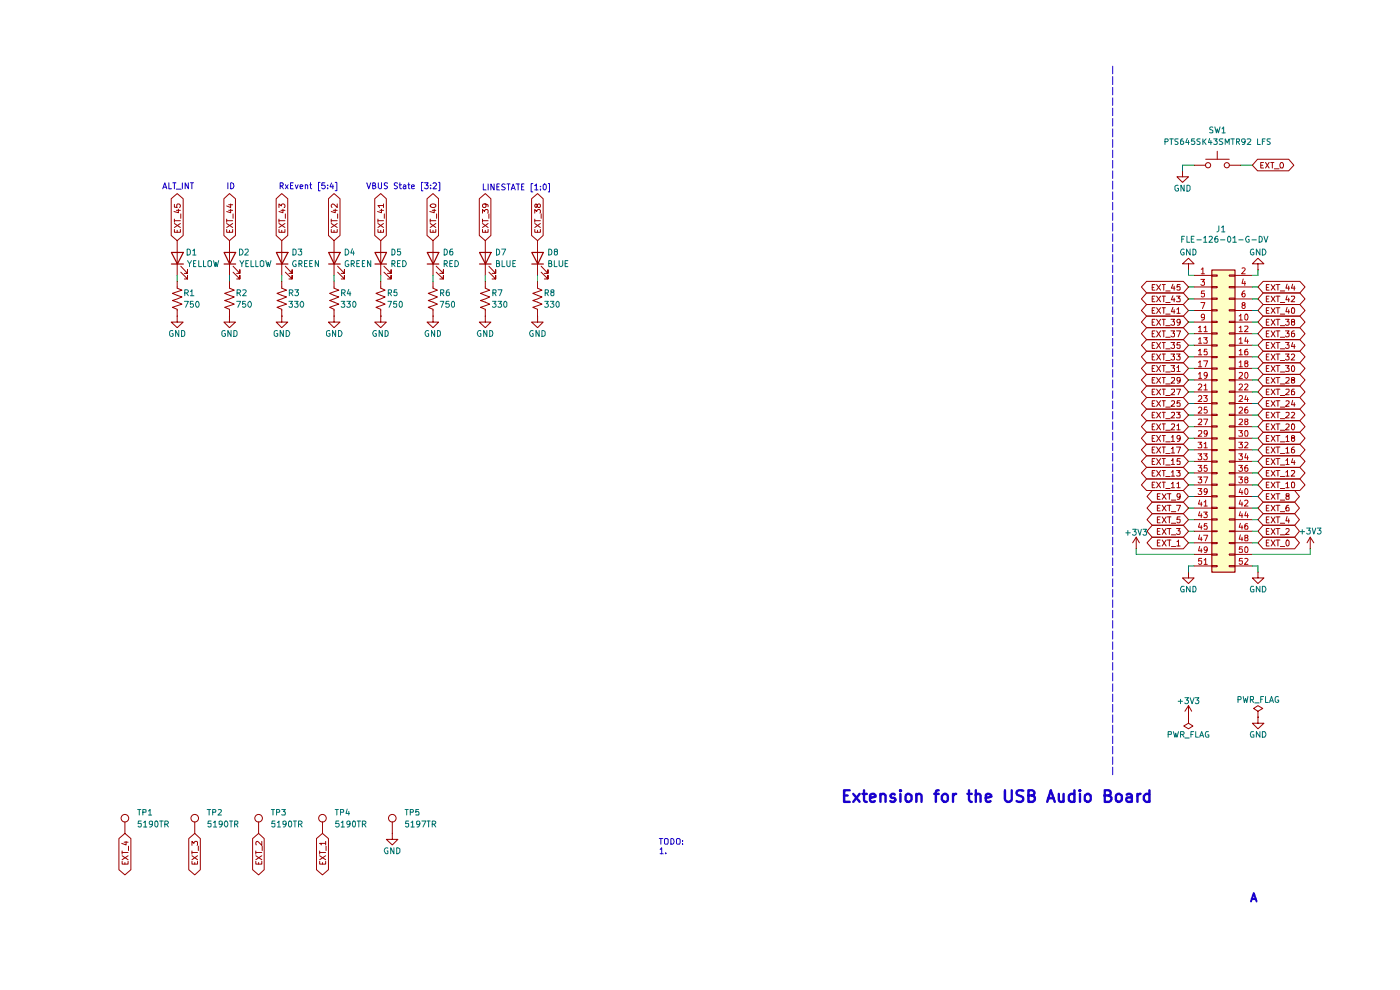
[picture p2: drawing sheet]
<svg xmlns="http://www.w3.org/2000/svg" width="297mm" height="210mm" viewBox="0 0 297 210" stroke-linecap="round" stroke-linejoin="round" font-family="sans-serif">
<path d="M257.1 57.3h4.9v64.1h-4.9z" fill="#feffc5"/>
<g fill="none" stroke="#9b0000" stroke-width=".21">
<path d="M250.9 36.2v1.3h1.2l-1.2 1.2-1.2-1.2h1.2M250.9 36.2h.1M253.3 35h2.5M255.8 33.8h5M258.2 32.1v1.7M260.8 35h2.4M266.8 33.8h6.6l1.1 1.2-1.1 1.2h-6.6l-1.1-1.2zM267.5 35h.4M268.1 34.5h-.6v1.1h.6M268.5 34.5l.7 1.1M269.2 34.5l-.7 1.1M269.6 34.5h.7"/>
<path d="M269.9 34.5v1.1M270.3 35.8h1.1M271.7 34.5h.2a.84 .84 0 0 1 .2 1.1h-.4a.78 .78 0 0 1 0-1.1zM36.3 42.2l1.3-1.1 1.3 1.1v7.8l-1.3 1.1-1.3-1.1zM37 48.7v.6h1.3v-.6M37 43.3v.6l.6 .1-.1-.6 .2-.1h.3l.3 .2-.2 .5M37 46.8h1.3M37 47.4l1.3 .9M37 46.5v.7M37.4 44.6h.9M37.6 59.7v1.4l1 .4-2 .7 2 .8-2 .8 2 .7-2 .7 1 .4v1.5M37.6 48.8v.5"/>
<path d="M37.6 51.1v7.3M37.8 44.4v.7l-.9-.2M38.3 47.4l-1.3 .9M38.4 57.7l1.4 1.5v-.8v.8h-.7M38.4 56.5l1.4 1.5v-.8v.8h-.7M38.4 45.4v.9M47.5 42.2l1.2-1.1 1.3 1.1v7.8l-1.3 1.1-1.2-1.1zM48.1 48.7v.6h1.3v-.6M48.1 46.8h1.3M48.1 47.4l1.3 .9M48.1 46.5v.7M48.5 44.6h.9"/>
<path d="M48.5 43.4h.9M48.7 59.7v1.4l1 .4-2 .7 2 .8-2 .8 2 .7-2 .7 1 .4v1.5M48.7 48.8v.5M48.7 51.1v7.3M48.9 44.4v.7l-.8-.2M48.9 43.3v.7l-.8-.3M49.4 47.4l-1.3 .9M49.4 57.7l1.5 1.5v-.8v.8h-.7M49.4 56.5l1.5 1.5v-.8v.8h-.7M49.4 45.4v.9M58.6 42.2l1.2-1.1 1.2 1.1v7.8l-1.2 1.1-1.2-1.1zM59.2 48.7v.6h1.2v-.6"/>
<path d="M59.2 44v-.7l.5 .4 .1-.4h.4l.2 .2v.4l-.1 .1M59.2 46.8h1.2M59.2 47.4l1.2 .9M59.2 46.5v.7M59.6 44.6h.8M59.8 59.7v1.4l1 .4-2 .7 2 .8-2 .8 2 .7-2 .7 1 .4v1.5M59.8 48.8v.5M59.8 51.1v7.3M60 44.4v.7l-.8-.2M60.4 47.4l-1.2 .9M60.5 57.7l1.5 1.5v-.8v.8h-.7M60.5 56.5l1.5 1.5v-.8v.8h-.7"/>
<path d="M60.5 45.4v.9M69.7 42.2l1.2-1.1 1.2 1.1v7.8l-1.2 1.1-1.2-1.1zM70.3 48.7v.6h1.2v-.6M70.3 46.8h1.2M70.3 47.4l1.2 .9M70.3 46.5v.7M70.7 44.6h.8M70.9 59.7v1.4l1 .4-2 .7 2 .8-2 .8 2 .7-2 .7 1 .4v1.5M70.9 48.8v.5M70.9 51.1v7.3M71.1 44.4v.7l-.8-.2M71.5 43.3v.7l-.9-.7-.3 .2 .1 .5"/>
<path d="M71.5 47.4l-1.2 .9M71.6 57.7l1.5 1.5v-.8v.8h-.7M71.6 56.5l1.5 1.5v-.8v.8h-.7M71.6 45.4v.9M79.5 42.2l1.3-1.1 1.2 1.1v7.8l-1.2 1.1-1.3-1.1zM80.2 48.7v.6h1.2v-.6M80.2 46.8h1.2M80.2 47.4l1.2 .9M80.2 46.5v.7M80.6 44.6h.8M80.8 59.7v1.4l.9 .4-1.9 .7 1.9 .8-1.9 .8 1.9 .7-1.9 .7 1 .4v1.5M80.8 48.8v.5"/>
<path d="M80.8 51.1v7.3M80.9 44.4v.7l-.8-.2M81.4 43.6h-1.2l.3 .4M81.4 47.4l-1.2 .9M81.4 43.3v.7M81.4 57.7l1.6 1.5v-.8v.8h-.8M81.4 56.5l1.6 1.5v-.8v.8h-.8M81.5 45.4v.9M90.6 42.2l1.3-1.1 1.1 1.1v7.8l-1.1 1.1-1.3-1.1zM91.3 48.7v.6h1.2v-.6M91.3 46.8h1.2M91.3 47.4l1.2 .9"/>
<path d="M91.3 46.5v.7M91.4 43.4a.94 .94 0 0 1 1.1 0v.4a.67 .67 0 0 1-.7 .3 .67 .67 0 0 1-.5-.5zM91.7 44.6h.8M91.9 59.7v1.4l.9 .4-2 .7 2 .8-2 .8 2 .7-2 .7 1.1 .4v1.5M91.9 48.8v.5M91.9 51.1v7.3M92.1 44.4v.7l-.9-.2M92.5 47.4l-1.2 .9M92.5 57.7l1.6 1.5v-.8v.8h-.8M92.5 56.5l1.6 1.5v-.8v.8h-.8M92.6 45.4v.9M101.7 42.2l1.3-1.1 1.1 1.1v7.8l-1.1 1.1-1.3-1.1z"/>
<path d="M102.4 48.7v.6h1.1v-.6M102.4 45.2v-.8l.4 .5 .2-.5h.4l.1 .2v.6M102.4 47.4l1.1 .9M102.4 46.5v.7M102.4 46.8h1.1M102.9 43.3h.1a.42 .42 0 0 1 0 .6 .42 .42 0 0 1-.6 0v-.4l.2-.2 .9 .1v.5M103 59.7v1.4l.9 .4-2 .7 2 .8-2 .8 2 .7-2 .7 1.1 .4v1.5M103 48.8v.5M103 51.1v7.3M103.5 47.4l-1.1 .9M103.7 57.7l1.5 1.5v-.8v.8h-.8M103.7 56.5l1.5 1.5v-.8v.8h-.8"/>
<path d="M103.7 45.4v.9M112.8 42.2l1.2-1.1 1.2 1.1v7.8l-1.2 1.1-1.2-1.1zM113.5 48.7v.6h1.1v-.6M113.5 45.2v-.8l.4 .5 .2-.5h.4l.1 .2v.6M113.5 46.8h1.1M113.5 47.4l1.1 .9M113.5 46.5v.7M114 43.5l.2-.2 .4 .1v.5l-.4 .1-.2-.2-.1-.5h-.4v.6l.2 .1 .3-.2M114 59.7v1.4l1 .4-2 .7 2 .8-2 .8 2 .7-2 .7 1 .4v1.5M114 48.8v.5M114 51.1v7.3M114.6 47.4l-1.1 .9"/>
<path d="M114.8 57.7l1.4 1.5v-.8v.8h-.7M114.8 56.5l1.4 1.5v-.8v.8h-.7M114.8 45.4v.9M243.2 59.7h7.8l1.1 1.2-1.1 1.2h-7.8l-1.1-1.2zM252.1 56h1.2l-1.2-1.2-1.2 1.2h1.2v1.2M252.1 57.2h.1M253.3 58.4h3.7M257 58.3h1.2v.3h-1.2zM260.8 58.3h1.2v.3h-1.2zM262 58.4h3.7M266.9 56h1.2l-1.2-1.2-1.2 1.2h1.2v1.2M266.9 57.2h.1"/>
<path d="M268 59.7h7.8l1.1 1.2-1.1 1.2h-7.8l-1.1-1.2zM37.6 67.1v1.2h1.3l-1.3 1.2-1.3-1.2h1.3M37.6 67.1h.1M48.7 67.1v1.2h1.3l-1.3 1.2-1.2-1.2h1.2M48.7 67.1h.1M59.8 67.1v1.2h1.2l-1.2 1.2-1.2-1.2h1.2M59.8 67.1h.1M70.9 67.1v1.2h1.2l-1.2 1.2-1.2-1.2h1.2M70.9 67.1h.1M80.8 67.1v1.2h1.2l-1.2 1.2-1.3-1.2h1.3M80.8 67.1h.1M91.9 67.1v1.2h1.1l-1.1 1.2-1.3-1.2h1.3"/>
<path d="M91.9 67.1h.1M103 67.1v1.2h1.1l-1.1 1.2-1.3-1.2h1.3M103 67.1h.1M114 67.1v1.2h1.2l-1.2 1.2-1.2-1.2h1.2M114 67.1h.1M243.2 74.5h7.8l1.1 1.2-1.1 1.3h-7.8l-1.1-1.3zM243.2 72h7.8l1.1 1.2-1.1 1.3h-7.8l-1.1-1.3zM243.2 67.1h7.8l1.1 1.2-1.1 1.2h-7.8l-1.1-1.2zM243.2 64.6h7.8l1.1 1.3-1.1 1.2h-7.8l-1.1-1.2zM243.2 69.5h7.8l1.1 1.3-1.1 1.2h-7.8l-1.1-1.2zM243.2 62.1h7.8l1.1 1.3-1.1 1.2h-7.8l-1.1-1.2zM243.2 77h7.8l1.1 1.1-1.1 1.3h-7.8l-1.1-1.3z"/>
<path d="M243.2 79.4h7.8l1.1 1.2-1.1 1.3h-7.8l-1.1-1.3zM244.4 70.8h.4M244.4 68.3h.4M244.4 75.7h.4M244.4 73.2h.4M244.4 65.9h.4M244.4 63.4h.4M244.4 61h.4M244.4 78.1h.4M245 75.1h-.6v1.3h.6M245 72.6h-.6v1.3h.6M245 67.7h-.6v1.3h.6"/>
<path d="M245 65.3h-.6v1.2h.6M245 70.2h-.6v1.3h.6M245 62.8h-.6v1.2h.6M245 60.4h-.6v1.1h.6M245 77.6h-.6v1.2h.6M245.4 75.1l.8 1.3M245.4 72.6l.8 1.3M245.4 67.7l.8 1.3M245.4 65.3l.8 1.2M245.4 70.2l.8 1.3M245.4 62.8l.8 1.2M245.4 60.4l.8 1.1"/>
<path d="M245.4 77.6l.8 1.2M246.2 75.1l-.8 1.3M246.2 72.6l-.8 1.3M246.2 67.7l-.8 1.3M246.2 65.3l-.8 1.2M246.2 70.2l-.8 1.3M246.2 62.8l-.8 1.2M246.2 60.4l-.8 1.1M246.2 77.6l-.8 1.2M246.5 70.2h.7M246.5 67.7h.7M246.5 75.1h.7"/>
<path d="M246.5 72.6h.7M246.5 65.3h.7M246.5 62.8h.7M246.5 60.4h.7M246.5 77.6h.7M246.9 60.4v1.1M246.9 62.8v1.2M246.9 65.3v1.2M246.9 67.7v1.3M246.9 70.2v1.3M246.9 72.6v1.3M246.9 75.1v1.3"/>
<path d="M246.9 77.6v1.2M247.3 71.5h.9M247.3 69.1h.9M247.3 76.5h.9M247.3 74h.9M247.3 66.6h.9M247.3 64.2h.9M247.3 61.7h.9M247.3 78.9h.9M248.4 75.1h.8l-.4 .5 .4 .1v.5l-.2 .2-.6-.2M248.4 72.6h.8l-.4 .5 .4 .1v.5l-.2 .2-.6-.2M248.4 67.7h.8l-.4 .5 .4 .1v.5l-.2 .2-.6-.2"/>
<path d="M248.4 70.2h.8l-.4 .5 .4 .1v.5l-.2 .2-.6-.2M248.4 77.6h.8l-.4 .5h.4v.6h-.8M248.8 65.2l-.3 .9h.8M248.8 62.7l-.3 .9h.8M248.8 60.3l-.3 .8h.8M249.1 60.7v.8M249.1 63.2v.8M249.1 65.7v.8M249.6 75.1h.8l-.5 .5 .5 .1v.5l-.2 .2h-.4l-.2-.2M249.6 70.2h.8l-.5 1.3M249.6 62.8h.8l-.5 .4 .5 .2v.5h-.8M249.7 65.6l.3-.3v1.2"/>
<path d="M249.7 78l.3-.4v1.2M249.7 66.5h.7M249.7 78.8h.7M250.4 72.6h-.6l-.1 .6 .6-.1 .1 .6-.2 .2h-.4l-.1-.2M250.4 68.2l-.2 .3-.4-.1v-.6h.6v.9l-.2 .2-.4 .1M250.4 60.4h-.6l-.1 .6 .1-.2h.4l.2 .2v.5h-.7M253.3 70.8h3.7M253.3 68.3h3.7M253.3 75.7h3.7M253.3 73.2h3.7M253.3 65.9h3.7M253.3 63.4h3.7"/>
<path d="M253.3 78.1h3.7M253.3 60.9h3.7M257 78.1h1.2v.2h-1.2zM257 75.6h1.2v.3h-1.2zM257 73.1h1.2v.3h-1.2zM257 70.6h1.2v.3h-1.2zM257 68.2h1.2v.2h-1.2zM257 65.7h1.2v.3h-1.2zM257 63.2h1.2v.3h-1.2zM257 60.8h1.2v.2h-1.2zM260.8 78.1h1.2v.2h-1.2zM260.8 75.6h1.2v.3h-1.2z"/>
<path d="M260.8 73.1h1.2v.3h-1.2zM260.8 70.6h1.2v.3h-1.2zM260.8 68.2h1.2v.2h-1.2zM260.8 65.7h1.2v.3h-1.2zM260.8 63.2h1.2v.3h-1.2zM260.8 60.8h1.2v.2h-1.2zM262 70.8h3.7M262 68.3h3.7M262 75.7h3.7M262 73.2h3.7M262 65.9h3.7M262 63.4h3.7"/>
<path d="M262 78.1h3.7M262 60.9h3.7M268 69.5h7.8l1.1 1.3-1.1 1.2h-7.8l-1.1-1.2zM268 67.1h7.8l1.1 1.2-1.1 1.2h-7.8l-1.1-1.2zM268 74.5h7.8l1.1 1.2-1.1 1.3h-7.8l-1.1-1.3zM268 72h7.8l1.1 1.2-1.1 1.3h-7.8l-1.1-1.3zM268 62.1h7.8l1.1 1.3-1.1 1.2h-7.8l-1.1-1.2zM268 64.6h7.8l1.1 1.3-1.1 1.2h-7.8l-1.1-1.2zM268 77h7.8l1.1 1.1-1.1 1.3h-7.8l-1.1-1.3zM268 79.4h7.8l1.1 1.2-1.1 1.3h-7.8l-1.1-1.3zM268.6 70.8h.5M268.6 68.3h.5"/>
<path d="M268.6 75.7h.5M268.6 73.2h.5M268.6 65.9h.5M268.6 63.4h.5M268.6 61h.5M268.6 78.1h.5M269.2 70.2h-.6v1.3h.6M269.2 67.7h-.6v1.3h.6M269.2 75.1h-.6v1.3h.6M269.2 72.6h-.6v1.3h.6M269.2 60.4h-.6v1.1h.6M269.2 62.8h-.6v1.2h.6"/>
<path d="M269.2 65.3h-.6v1.2h.6M269.2 77.6h-.6v1.2h.6M269.7 70.2l.8 1.3M269.7 67.7l.8 1.3M269.7 75.1l.8 1.3M269.7 72.6l.8 1.3M269.7 60.4l.8 1.1M269.7 62.8l.8 1.2M269.7 65.3l.8 1.2M269.7 77.6l.8 1.2M270.5 70.2l-.8 1.3M270.5 67.7l-.8 1.3"/>
<path d="M270.5 75.1l-.8 1.3M270.5 72.6l-.8 1.3M270.5 60.4l-.8 1.1M270.5 62.8l-.8 1.2M270.5 65.3l-.8 1.2M270.5 77.6l-.8 1.2M270.8 70.2h.7M270.8 67.7h.7M270.8 75.1h.7M270.8 72.6h.7M270.8 65.3h.7M270.8 62.8h.7"/>
<path d="M270.8 60.4h.7M270.8 77.6h.7M271.1 60.4v1.1M271.1 62.8v1.2M271.1 65.3v1.2M271.1 67.7v1.3M271.1 70.2v1.3M271.1 72.6v1.3M271.1 75.1v1.3M271.1 77.6v1.2M271.6 71.5h.9M271.6 69.1h.9"/>
<path d="M271.6 76.5h.9M271.6 74h.9M271.6 66.6h.9M271.6 64.2h.9M271.6 61.7h.9M271.6 78.9h.9M272.7 70.2h.8l-.5 .5 .5 .1v.5l-.3 .2h-.3l-.2-.2M272.7 67.7h.8l-.5 .5 .5 .1v.5l-.3 .2h-.3l-.2-.2M272.7 75.1h.8l-.5 .5 .5 .1v.5l-.3 .2h-.3l-.2-.2M272.7 72.6h.8l-.5 .5 .5 .1v.5l-.3 .2h-.3l-.2-.2M272.7 77.6h.8l-.5 .5h.5v.6h-.8M273 60.3l-.2 .8h.8"/>
<path d="M273 62.7l-.2 .9h.8M273 65.2l-.2 .9h.8M273.4 60.7v.8M273.4 63.2v.8M273.4 65.7v.8M274 75.3l.4-.2 .3 .3-.8 1h.8M274 62.9l.6-.1 .1 .4-.8 .8h.8M274.1 65.4l.3-.1a.86 .86 0 0 1 .1 1.2h-.4l-.1-.2zM274.2 68.2h-.2l.1-.4a.33 .33 0 0 1 .4 0 .33 .33 0 0 1 .1 .4l-.6 .2v.4l.2 .2 .5-.3v-.2l-.3-.3M274.2 72.6l-.2 .9h.7M274.2 60.3l-.2 .8h.7M274.2 77.6a.75 .75 0 0 1 .2 1.2l-.4-.2v-.8z"/>
<path d="M274.6 70.2l-.5 .1-.1 .2v.8l.2 .2 .4-.1v-.7h-.5l-.1 .2M274.6 60.7v.8M274.6 73.1v.8M243.2 86.8h7.8l1.1 1.3-1.1 1.1h-7.8l-1.1-1.1zM243.2 81.9h7.8l1.1 1.2-1.1 1.2h-7.8l-1.1-1.2zM243.2 89.2h7.8l1.1 1.3-1.1 1.2h-7.8l-1.1-1.2zM243.2 84.3h7.8l1.1 1.3-1.1 1.2h-7.8l-1.1-1.2zM243.2 99.1h7.8l1.1 1.2-1.1 1.3h-7.8l-1.1-1.3zM243.2 91.7h7.8l1.1 1.3-1.1 1.2h-7.8l-1.1-1.2zM243.2 94.2h7.8l1.1 1.2-1.1 1.3h-7.8l-1.1-1.3zM243.2 96.7h7.8l1.1 1.2-1.1 1.2h-7.8l-1.1-1.2zM244.4 80.6h.4"/>
<path d="M244.4 88.1h.4M244.4 85.6h.4M244.4 90.5h.4M244.4 83.1h.4M244.4 93h.4M244.4 95.4h.4M244.4 97.9h.4M245 87.5h-.6v1.1h.6M245 82.5h-.6v1.2h.6M245 89.9h-.6v1.3h.6M245 85h-.6v1.2h.6M245 80.1h-.6v1.2h.6"/>
<path d="M245 99.8h-.6v1.2h.6M245 92.4h-.6v1.2h.6M245 94.8h-.6v1.3h.6M245 97.3h-.6v1.2h.6M245.4 87.5l.8 1.1M245.4 82.5l.8 1.2M245.4 89.9l.8 1.3M245.4 85l.8 1.2M245.4 80.1l.8 1.2M245.4 99.8l.8 1.2M245.4 92.4l.8 1.2M245.4 94.8l.8 1.3"/>
<path d="M245.4 97.3l.8 1.2M246.2 87.5l-.8 1.1M246.2 82.5l-.8 1.2M246.2 89.9l-.8 1.3M246.2 85l-.8 1.2M246.2 80.1l-.8 1.2M246.2 99.8l-.8 1.2M246.2 92.4l-.8 1.2M246.2 94.8l-.8 1.3M246.2 97.3l-.8 1.2M246.5 80.1h.7M246.5 87.5h.7"/>
<path d="M246.5 85h.7M246.5 89.9h.7M246.5 82.5h.7M246.5 99.8h.7M246.5 92.4h.7M246.5 94.8h.7M246.5 97.3h.7M246.9 80.1v1.2M246.9 82.5v1.2M246.9 85v1.2M246.9 87.5v1.1M246.9 89.9v1.3"/>
<path d="M246.9 92.4v1.2M246.9 94.8v1.3M246.9 97.3v1.2M246.9 99.8v1.2M247.3 81.4h.9M247.3 88.8h.9M247.3 86.4h.9M247.3 91.3h.9M247.3 83.9h.9M247.3 93.7h.9M247.3 96.2h.9M247.3 98.6h.9"/>
<path d="M248.5 87.5h.7v.5l-.8 .6h.8M248.5 82.6l.6-.1 .1 .6-.8 .6h.8M248.5 90h.7v.4l-.8 .8h.8M248.5 85.1h.7v.4l-.8 .7h.8M248.5 80.2l.6-.1 .1 .5-.8 .7h.8M248.5 92.7h.2l.1-.3v1.2M248.5 95.2h.2l.1-.4v1.3M248.5 97.7l.3-.4v1.2M248.5 93.6h.7M248.5 96.1h.7M248.5 98.5h.7M249.6 87.5h.8l-.5 .4 .5 .2v.5h-.8"/>
<path d="M249.6 82.5h.8l-.5 1.2M249.6 99.8h.8l-.5 .4 .5 .1v.6h-.8M249.6 94.8h.8l-.5 1.3M249.7 90.3l.3-.4v1.3M249.7 91.2h.7M250.4 85h-.6l-.1 .6 .1-.2h.4l.2 .2v.5h-.7M250.4 80.6l-.2 .3-.4-.1v-.7l.6 .1v.8l-.6 .3M250.4 92.9l-.2 .2-.4-.1v-.5l.4-.1 .2 .1v.8l-.2 .3h-.4M250.4 97.3h-.6l-.1 .6h.7v.6h-.7M253.3 80.6h3.7M253.3 88.1h3.7M253.3 85.6h3.7"/>
<path d="M253.3 90.5h3.7M253.3 83.1h3.7M253.3 93h3.7M253.3 95.4h3.7M253.3 97.9h3.7M257 97.8h1.2v.2h-1.2zM257 95.3h1.2v.3h-1.2zM257 92.9h1.2v.2h-1.2zM257 90.3h1.2v.3h-1.2zM257 87.9h1.2v.2h-1.2zM257 85.4h1.2v.3h-1.2zM257 83h1.2v.2h-1.2z"/>
<path d="M257 80.5h1.2v.3h-1.2zM260.8 97.8h1.2v.2h-1.2zM260.8 95.3h1.2v.3h-1.2zM260.8 92.9h1.2v.2h-1.2zM260.8 90.3h1.2v.3h-1.2zM260.8 87.9h1.2v.2h-1.2zM260.8 85.4h1.2v.3h-1.2zM260.8 83h1.2v.2h-1.2zM260.8 80.5h1.2v.3h-1.2zM262 80.6h3.7M262 88.1h3.7M262 85.6h3.7"/>
<path d="M262 90.5h3.7M262 83.1h3.7M262 93h3.7M262 95.4h3.7M262 97.9h3.7M268 86.8h7.8l1.1 1.3-1.1 1.1h-7.8l-1.1-1.1zM268 84.3h7.8l1.1 1.3-1.1 1.2h-7.8l-1.1-1.2zM268 89.2h7.8l1.1 1.3-1.1 1.2h-7.8l-1.1-1.2zM268 81.9h7.8l1.1 1.2-1.1 1.2h-7.8l-1.1-1.2zM268 94.2h7.8l1.1 1.2-1.1 1.3h-7.8l-1.1-1.3zM268 96.7h7.8l1.1 1.2-1.1 1.2h-7.8l-1.1-1.2zM268 99.1h7.8l1.1 1.2-1.1 1.3h-7.8l-1.1-1.3z"/>
<path d="M268 91.7h7.8l1.1 1.3-1.1 1.2h-7.8l-1.1-1.2zM268.6 80.6h.5M268.6 88.1h.5M268.6 85.6h.5M268.6 90.5h.5M268.6 83.1h.5M268.6 93h.5M268.6 95.4h.5M268.6 97.9h.5M269.2 80.1h-.6v1.2h.6M269.2 87.5h-.6v1.1h.6M269.2 85h-.6v1.2h.6"/>
<path d="M269.2 89.9h-.6v1.3h.6M269.2 82.5h-.6v1.2h.6M269.2 94.8h-.6v1.3h.6M269.2 97.3h-.6v1.2h.6M269.2 99.8h-.6v1.2h.6M269.2 92.4h-.6v1.2h.6M269.7 80.1l.8 1.2M269.7 87.5l.8 1.1M269.7 85l.8 1.2M269.7 89.9l.8 1.3M269.7 82.5l.8 1.2M269.7 94.8l.8 1.3"/>
<path d="M269.7 97.3l.8 1.2M269.7 99.8l.8 1.2M269.7 92.4l.8 1.2M270.5 80.1l-.8 1.2M270.5 87.5l-.8 1.1M270.5 85l-.8 1.2M270.5 89.9l-.8 1.3M270.5 82.5l-.8 1.2M270.5 94.8l-.8 1.3M270.5 97.3l-.8 1.2M270.5 99.8l-.8 1.2M270.5 92.4l-.8 1.2"/>
<path d="M270.8 80.1h.7M270.8 87.5h.7M270.8 85h.7M270.8 89.9h.7M270.8 82.5h.7M270.8 99.8h.7M270.8 92.4h.7M270.8 94.8h.7M270.8 97.3h.7M271.1 80.1v1.2M271.1 82.5v1.2M271.1 85v1.2"/>
<path d="M271.1 87.5v1.1M271.1 89.9v1.3M271.1 92.4v1.2M271.1 94.8v1.3M271.1 97.3v1.2M271.1 99.8v1.2M271.6 81.4h.9M271.6 88.8h.9M271.6 86.4h.9M271.6 91.3h.9M271.6 83.9h.9M271.6 93.7h.9"/>
<path d="M271.6 96.2h.9M271.6 98.6h.9M272.8 80.2l.6-.1 .1 .5-.8 .7h.8M272.8 87.5h.7v.5l-.8 .6h.8M272.8 85.1h.7v.4l-.8 .7h.8M272.8 90h.7v.4l-.8 .8h.8M272.8 82.6l.6-.1 .1 .6-.8 .6h.8M272.8 95.2l.3-.4v1.3M272.8 97.7l.3-.4v1.2M272.8 92.7l.3-.3v1.2M272.8 93.6h.7M272.8 96.1h.7"/>
<path d="M272.8 98.5h.7M274 87.5h.4l.3 .3-.8 .8h.8M274 99.9l.6-.1 .1 .4-.8 .8h.8M274.1 90l.3-.1a.78 .78 0 0 1-.2 1.3l-.2-.3zM274.2 80.6l-.2-.2v-.2l.6-.1v.4l-.6 .2v.5a.42 .42 0 0 0 .6 0 .42 .42 0 0 0 0-.6h-.2M274.2 84.9l-.2 .9h.7M274.2 97.3l-.2 .8h.7M274.2 92.9l-.2-.1 .1-.3a.34 .34 0 0 1 .4-.1 .34 .34 0 0 1 .1 .5l-.6 .1v.5l.2 .1 .5-.2v-.3l-.3-.2M274.6 82.5h-.4l-.2 .3v.8l.6 .1a.43 .43 0 0 0 0-.5 .43 .43 0 0 0-.5-.1l-.1 .1M274.6 94.8h-.3l-.3 .4v.7l.4 .2 .3-.3v-.2a.35 .35 0 0 0-.4-.3 .35 .35 0 0 0-.3 .3M274.6 85.4v.8M274.6 97.7v.8"/>
<path d="M241 116.4h.1M241 114l-.7 1.1M241 114v2.4M241 114l.7 1.1M243.2 101.6h7.8l1.1 1.3-1.1 1.2h-7.8l-1.1-1.2zM244.4 114h6.6l1.1 1.1-1.1 1.3h-6.6l-1.1-1.3zM244.4 106.5h6.6l1.1 1.3-1.1 1.2h-6.6l-1.1-1.2zM244.4 104.1h6.6l1.1 1.2-1.1 1.2h-6.6l-1.1-1.2zM244.4 111.4h6.6l1.1 1.3-1.1 1.3h-6.6l-1.1-1.3zM244.4 109h6.6l1.1 1.2-1.1 1.2h-6.6l-1.1-1.2zM244.4 100.3h.4M244.4 102.9h.4"/>
<path d="M245 102.3h-.6v1.2h.6M245.4 102.3l.8 1.2M245.5 105.3h.5M245.5 107.8h.5M245.5 110.2h.5M245.5 112.7h.5M245.5 115.1h.5M246.1 114.6h-.6v1.2h.6M246.1 107.2h-.6v1.2h.6M246.1 104.7h-.6v1.2h.6M246.1 112.1h-.6v1.3h.6M246.1 109.6h-.6v1.3h.6"/>
<path d="M246.2 102.3l-.8 1.2M246.5 114.6l.9 1.2M246.5 107.2l.9 1.2M246.5 104.7l.9 1.2M246.5 112.1l.9 1.3M246.5 109.6l.9 1.3M246.5 102.3h.7M246.9 102.3v1.2M247.3 101.1h.9M247.3 103.6h.9M247.4 109.6l-.9 1.3M247.4 112.1l-.9 1.3"/>
<path d="M247.4 114.6l-.9 1.2M247.4 107.2l-.9 1.2M247.4 104.7l-.9 1.2M247.6 114.6h.8M247.6 107.2h.8M247.6 104.7h.8M247.6 112.1h.8M247.6 109.6h.8M248.1 104.7v1.2M248.1 107.2v1.2M248.1 109.6v1.3M248.1 112.1v1.3"/>
<path d="M248.1 114.6v1.2M248.5 100.2l.3-.4v1.2M248.5 102.6l.3-.3v1.2M248.5 115.9h.9M248.5 108.5h.9M248.5 106.1h.9M248.5 113.5h.9M248.5 111h.9M248.5 101h.7M248.5 103.5h.7M249.6 107.2h.8l-.5 1.2M249.6 112.1h.8l-.5 .5 .5 .1v.5l-.2 .2h-.4l-.2-.2"/>
<path d="M249.7 114.9l.3-.3v1.2M249.7 102.6l.3-.3v1.2M249.7 115.8h.7M249.7 103.5h.7M250.4 105.2l-.2 .3-.4-.1v-.7l.6 .1v.9l-.2 .2h-.4M250.4 109.6h-.6l-.1 .6 .6-.1 .1 .6-.2 .2h-.4l-.1-.2M253.3 100.3h3.7M253.3 102.9h3.7M253.3 105.3h3.7M253.3 107.8h3.7M253.3 110.2h3.7M253.3 112.7h3.7"/>
<path d="M253.3 115.1h3.7M253.3 117.6h3.7M257 120h1.2v.2h-1.2zM257 117.5h1.2v.3h-1.2zM257 115.1h1.2v.2h-1.2zM257 112.6h1.2v.2h-1.2zM257 110.1h1.2v.2h-1.2zM257 107.6h1.2v.3h-1.2zM257 105.2h1.2v.2h-1.2zM257 102.7h1.2v.3h-1.2zM257 100.2h1.2v.3h-1.2zM260.8 120h1.2v.2h-1.2z"/>
<path d="M260.8 117.5h1.2v.3h-1.2zM260.8 115.1h1.2v.2h-1.2zM260.8 112.6h1.2v.2h-1.2zM260.8 110.1h1.2v.2h-1.2zM260.8 107.6h1.2v.3h-1.2zM260.8 105.2h1.2v.2h-1.2zM260.8 102.7h1.2v.3h-1.2zM260.8 100.2h1.2v.3h-1.2zM262 100.3h3.7M262 102.9h3.7M262 105.3h3.7M262 107.8h3.7"/>
<path d="M262 110.2h3.7M262 112.7h3.7M262 115.1h3.7M262 117.6h3.7M268 106.5h6.7l1 1.3-1 1.2h-6.7l-1.1-1.2zM268 104.1h6.7l1 1.2-1 1.2h-6.7l-1.1-1.2zM268 109h6.7l1 1.2-1 1.2h-6.7l-1.1-1.2zM268 114h6.7l1 1.1-1 1.3h-6.7l-1.1-1.3zM268 111.4h6.7l1 1.3-1 1.3h-6.7l-1.1-1.3zM268 101.6h7.8l1.1 1.3-1.1 1.2h-7.8l-1.1-1.2zM268.6 100.3h.5M268.6 102.9h.5"/>
<path d="M268.6 105.3h.5M268.6 107.8h.5M268.6 110.2h.5M268.6 112.7h.5M268.6 115.1h.5M269.2 107.2h-.6v1.2h.6M269.2 104.7h-.6v1.2h.6M269.2 109.6h-.6v1.3h.6M269.2 114.6h-.6v1.2h.6M269.2 112.1h-.6v1.3h.6M269.2 102.3h-.6v1.2h.6M269.7 107.2l.8 1.2"/>
<path d="M269.7 104.7l.8 1.2M269.7 109.6l.8 1.3M269.7 114.6l.8 1.2M269.7 112.1l.8 1.3M269.7 102.3l.8 1.2M270.5 107.2l-.8 1.2M270.5 104.7l-.8 1.2M270.5 109.6l-.8 1.3M270.5 114.6l-.8 1.2M270.5 112.1l-.8 1.3M270.5 102.3l-.8 1.2M270.8 114.6h.7"/>
<path d="M270.8 107.2h.7M270.8 104.7h.7M270.8 112.1h.7M270.8 109.6h.7M270.8 102.3h.7M271.1 102.3v1.2M271.1 104.7v1.2M271.1 107.2v1.2M271.1 109.6v1.3M271.1 112.1v1.3M271.1 114.6v1.2M271.6 115.9h.9"/>
<path d="M271.6 108.5h.9M271.6 106.1h.9M271.6 113.5h.9M271.6 111h.9M271.6 101.1h.9M271.6 103.6h.9M272.8 112.3l.2-.2 .4 .1 .1 .4-.8 .8h.8M272.8 100.2l.3-.4v1.2M272.8 102.6l.3-.3v1.2M272.8 101h.7M272.8 103.5h.7M273 105.2l-.2-.2 .1-.3h.5l.1 .5h-.5l-.2 .3 .1 .4h.5l.1-.6-.3-.1"/>
<path d="M273 109.6l-.2 .9h.8M273 114.6l.5 .2v.8l-.3 .2a.75 .75 0 0 1-.2-1.2zM273.4 107.2l-.4 .1-.2 .9 .1 .2 .6-.1-.1-.6-.4-.1-.2 .3M273.4 110.1v.8M274 102.4l.1-.1 .5 .1 .1 .6-.2 .5h-.4l-.1-.3zM278 116.4h.1M278 114l-.7 1.1M278 114v2.4M278 114l.7 1.1M252.1 121.3v1.3h1.2l-1.2 1.2-1.2-1.2h1.2M252.1 121.3h.1M253.3 120.1h3.7"/>
<path d="M262 120.1h3.7M266.9 121.3v1.3h1.2l-1.2 1.2-1.2-1.2h1.2M266.9 121.3h.1M252.1 152.1v1.3l1 .6-1 .6-1-.6 1-.6M252.1 152.1h.1M252.1 149.7l-.7 1.2M252.1 149.7v2.4M252.1 149.7l.7 1.2M266.9 150.9l1-.6-1-.6-1 .6 1 .6v1.2M266.9 152.1h.1M266.9 152.1v1.3h1.2l-1.2 1.2-1.2-1.2h1.2M25.2 177.9l1.3-1.1 1.3 1.1v6.6l-1.3 1.1-1.3-1.1z"/>
<path d="M26.3 178.6h.9M26.5 174.3v2.5M26.8 178.5v.7l-1-.3M27.3 179.5v.9M40 177.9l1.3-1.1 1.2 1.1v6.6l-1.2 1.1-1.3-1.1zM40.7 179.3v-.8l.4 .4 .3-.4h.3l.2 .1-.1 .7M41.3 174.3v2.5M42.1 179.5v.9M53.6 177.9l1.3-1.1 1.1 1.1v6.6l-1.1 1.1-1.3-1.1zM54.9 174.3v2.5M55.5 178.5v.8l-.9-.8-.3 .2 .1 .5M55.6 179.5v.9"/>
<path d="M67.1 177.9l1.3-1.1 1.3 1.1v6.6l-1.3 1.1-1.3-1.1zM68.4 174.3v2.5M69.1 178.9h-1.3l.4 .2v.1M69.1 178.5v.7M69.2 179.5v.9M83.2 176.8v1.3h1.2l-1.2 1.1-1.2-1.1h1.2M83.2 176.8h.1M83.2 174.3v2.5M25.9 182.7v.6h1.3v-.6M25.9 180.8h1.3M25.9 181.5l1.3 .9M25.9 180.5v.7"/>
<path d="M26.5 183v.3M27.2 181.5l-1.3 .9M40.7 182.7v.6h1.2v-.6M40.7 180.8h1.2M40.7 181.5l1.2 .9M40.7 180.5v.7M41.3 183v.3M41.9 181.5l-1.2 .9M54.3 182.7v.6h1.2v-.6M54.3 181.5l1.2 .9M54.3 180.5v.7M54.3 180.8h1.2"/>
<path d="M54.9 183v.3M55.5 181.5l-1.2 .9M67.8 182.7v.6h1.3v-.6M67.8 180.8h1.3M67.8 181.5l1.3 .9M67.8 180.5v.7M68.4 183v.3M69.1 181.5l-1.3 .9"/>
<circle cx="256.3" cy="35" r=".55"/>
<circle cx="260.3" cy="35" r=".55"/>
<circle cx="26.5" cy="173.6" r=".8"/>
<circle cx="41.3" cy="173.6" r=".8"/>
<circle cx="54.9" cy="173.6" r=".8"/>
<circle cx="68.4" cy="173.6" r=".8"/>
<circle cx="83.2" cy="173.6" r=".8"/>
</g>
<g fill="none" stroke="#9b0000" stroke-width=".25">
<path d="M36.4 53.5h2.5l-1.3 2.5zM36.4 56h2.5M47.5 53.5h2.5l-1.3 2.5zM47.5 56h2.5M58.6 53.5h2.5l-1.3 2.5zM58.6 56h2.5M69.7 53.5h2.5l-1.3 2.5zM69.7 56h2.5M79.5 53.5h2.5l-1.2 2.5zM79.5 56h2.5M90.6 53.5h2.5l-1.2 2.5zM90.6 56h2.5"/>
<path d="M101.7 53.5h2.5l-1.2 2.5zM101.7 56h2.5M112.8 53.5h2.5l-1.2 2.5zM112.8 56h2.5M257.1 57.3h4.9v64.1h-4.9z"/>
</g>
<g fill="none" stroke="#c00000" stroke-width=".21">
<path d="M254.8 59.3h.7l-.4 .5 .4 .1v.5l-.2 .1h-.4l-.1-.1M254.8 57.1l.4-.3v1.3M254.8 58.1h.7M263.5 56.9l.4-.1 .3 .3-.8 1h.8M263.7 59.2l-.2 .9h.7M264.1 59.7v.8M254.3 69.5l.3-.3v1.2M254.3 72l.3-.4v1.2M254.3 74.4l.3-.3v1.2M254.3 76.9l.3-.4v1.3M254.3 79.3l.3-.3v1.3M254.3 70.4h.6"/>
<path d="M254.3 72.8h.6M254.3 75.3h.6M254.3 77.8h.6M254.8 64.2h.8l-.5 1.2M255.4 71.6h.7l-.4 .4 .4 .3-.1 .5-.6-.1M255.4 76.5h.8l-.5 1.3M255.4 69.5l.4-.3v1.2M255.4 70.4h.7M255.5 61.7h-.6l-.1 .6 .6-.1 .1 .6-.2 .2-.5-.2M255.5 67.2l-.1 .2h-.5v-.7l.4-.1 .2 .2v.8l-.6 .3M256 74.1h-.5l-.1 .6 .2-.2 .4 .1v.7l-.6-.1M256.1 79.5a.35 .35 0 0 1-.3 .3 .35 .35 0 0 1-.4-.3v-.3a.35 .35 0 0 1 .4-.2 .35 .35 0 0 1 .3 .2v.5a.58 .58 0 0 1-.6 .6"/>
<path d="M262.9 67.1l.3-.5v1.3M262.9 69.5l.3-.3v1.2M262.9 72l.3-.4v1.2M262.9 74.4l.3-.3v1.2M262.9 76.9l.3-.4v1.3M262.9 79.1h.7v.4l-.8 .8h.8M262.9 67.9h.7M262.9 70.4h.7M262.9 72.8h.7M262.9 75.3h.7M262.9 77.8h.7M263.7 64.8l-.1-.1a.31 .31 0 0 1 0-.4 .31 .31 0 0 1 .5 0v.4l-.5 .1-.1 .4a.35 .35 0 0 0 .3 .3 .35 .35 0 0 0 .4-.3l-.1-.4h-.2"/>
<path d="M264.1 69.3l.6-.1v.3l-.7 .9h.7M264.1 61.7h-.3a.93 .93 0 0 0-.2 1.2 .43 .43 0 0 0 .5-.1 .43 .43 0 0 0 0-.6h-.5l-.1 .3M264.2 79.1l.3-.1a.78 .78 0 0 1-.2 1.3l-.2-.3zM264.3 66.6a.75 .75 0 0 1 .2 1.3l-.4-.3v-.7zM264.3 71.5l-.2 .9h.7M264.3 77h-.2l.1-.4a.33 .33 0 0 1 .4 0 .33 .33 0 0 1 .1 .4l-.6 .2v.4l.2 .2 .4-.2v-.3l-.2-.3M264.7 74.1l-.6 .2v.9l.6 .1v-.7l-.4-.1-.2 .3M264.7 72v.8M254.2 93.8h.7l-.4 .4 .4 .2v.5h-.7M254.2 96.3h.7l-.4 .4 .4 .2v.5l-.2 .1h-.4l-.1-.1M254.2 98.7h.7l-.4 .5 .4 .1v.5l-.2 .2h-.4l-.1-.2M254.3 81.6l.4-.2 .2 .2v.4l-.7 .7h.7"/>
<path d="M254.3 84.1l.1-.2 .4 .1 .1 .5-.7 .7h.7M254.3 86.5l.1-.1h.4l.1 .5-.7 .7h.7M254.3 89l.5-.1 .1 .5-.7 .7h.7M254.3 91.4h.5l.1 .5-.7 .6h.7M254.3 80.3h.6M255.4 83.9h.7l-.4 .5 .3 .1v.6h-.6M255.4 88.9h.8l-.5 1.2M255.4 96.3h.7l-.4 .4 .4 .2-.1 .5-.5 .1-.1-.1M255.4 81.8l.4-.4v1.3M255.4 94.1l.4-.3v1.2M255.4 82.7h.7M255.4 95h.7"/>
<path d="M256 86.4h-.5l-.1 .5h.6v.6h-.6M256 98.7h-.5l-.1 .6 .6-.1v.7l-.4 .1-.2-.2M256.1 91.9l-.2 .2-.4-.1v-.6h.5l.1 .1-.2 1h-.4M262.8 91.4h.8l-.5 .4 .5 .1v.6h-.8M262.8 93.8h.8l-.5 .4 .5 .2v.5h-.8M262.8 96.3h.8l-.5 .4 .5 .2v.5l-.3 .1h-.3l-.2-.1M262.8 98.7h.8l-.5 .5 .5 .1v.5l-.3 .2h-.3l-.2-.2M262.9 81.6l.4-.2 .3 .2v.4l-.8 .7h.8M262.9 84.1l.2-.2 .4 .1 .1 .5-.8 .7h.8M262.9 86.5l.2-.1h.4l.1 .5-.8 .7h.8M262.9 89l.6-.1 .1 .5-.8 .7h.8M264.1 81.6l.4-.2 .2 .4-.7 .9h.7"/>
<path d="M264.1 91.5l.1-.1h.5v.7l-.1 .4h-.4zM264.1 93.9l.4-.1 .2 .3-.7 .9h.7M264.3 83.9l-.2 .8h.7M264.3 89.4l-.2-.2v-.2l.6-.1a.44 .44 0 0 1-.1 .4 .44 .44 0 0 1-.4 .2v.5a.35 .35 0 0 0 .5-.1 .35 .35 0 0 0-.2-.5M264.3 96.2l-.2 .9h.7M264.7 86.4h-.3l-.3 .3 .1 .8a.36 .36 0 0 0 .5-.1v-.3a.35 .35 0 0 0-.3-.2 .35 .35 0 0 0-.3 .2M264.7 98.7l-.5 .1-.1 .3v.7l.2 .2 .4-.1v-.7h-.5l-.1 .2M264.7 84.3v.9M264.7 96.7v.8M254.2 101.2h.7l-.4 .5 .4 .1v.5l-.2 .1h-.4l-.1-.1M254.2 103.6h.7l-.4 .5 .4 .1v.5l-.2 .2h-.4l-.1-.2M254.5 106.1l-.2 .8h.7"/>
<path d="M254.5 108.5l-.2 .9h.7M254.5 111l-.2 .8h.7M254.5 113.5l-.2 .9h.7M254.5 115.9l-.2 .9h.7M254.8 106.5v.9M254.8 109v.8M254.8 111.5v.8M254.8 114v.7M254.8 116.4v.8M254.9 118.4h-.6v.6h.5l.1 .5-.2 .2-.4-.2M255.4 101.2h.8l-.5 1.2M255.4 108.6h.7l-.4 .4 .3 .1v.6h-.6"/>
<path d="M255.4 113.5h.8l-.5 1.2M255.4 106.5l.4-.4v1.3M255.4 118.8l.4-.4v1.3M255.4 107.4h.7M255.4 119.7h.7M256 111.1h-.5l-.1 .6 .2-.2 .4 .1v.7l-.6-.1M256.1 104.2l-.1 .2h-.5l-.1-.2 .1-.5 .4-.1 .1 .2a.85 .85 0 0 1-.2 1.1h-.3M256.1 116.5a.35 .35 0 0 1-.3 .3 .35 .35 0 0 1-.4-.3v-.3a.35 .35 0 0 1 .4-.2 .35 .35 0 0 1 .3 .2l-.2 .9-.4 .1M262.8 101.2h.8l-.5 .5 .5 .1v.5l-.3 .1h-.3l-.2-.1M263.1 103.6l-.2 .9h.7M263.1 106.1l-.2 .8h.7M263.1 108.5l-.2 .9h.7"/>
<path d="M263.1 111l-.2 .8h.7M263.1 113.5l-.2 .9h.7M263.5 104.1v.8M263.5 106.5v.9M263.5 109v.8M263.5 111.5v.8M263.5 114v.7M263.6 116h-.6l-.1 .6 .2-.2 .4 .1 .1 .6h-.7M263.6 118.4h-.6l-.1 .6h.6l.1 .5-.3 .2-.4-.2M264.1 103.9l.2-.3a.68 .68 0 0 1 .5 .7 .68 .68 0 0 1-.5 .6l-.2-.3zM264.1 106.3l.4-.2 .2 .4-.7 .9h.7M264.1 118.5l.4-.1 .2 .4-.7 .9h.7"/>
<path d="M264.2 116.1l.3-.1a.86 .86 0 0 1 .1 1.2h-.4l-.1-.2zM264.3 101.7l-.2-.1 .1-.3a.34 .34 0 0 1 .4 0 .34 .34 0 0 1 .1 .4l-.6 .2v.4l.2 .1 .4-.2v-.4l-.2-.1M264.3 108.5l-.2 .9h.7M264.3 114h-.2v-.4l.6-.1v.5l-.6 .1 .1 .6h.5v-.4l-.2-.3M264.7 111.1h-.4l-.2 .2v.9l.6 .1a.43 .43 0 0 0 0-.6 .43 .43 0 0 0-.5-.1l-.1 .2M264.7 109v.8"/>
</g>
<g fill="none" stroke="#00a600" stroke-width=".21">
<path d="M253.3 35h-2.4v1.2M263.2 35h2.5M37.6 58.4v1.3M48.7 58.4v1.3M59.8 58.4v1.3M70.9 58.4v1.3M80.8 58.4v1.3M91.9 58.4v1.3M103 58.4v1.3M114 58.4v1.3M252.1 57.2v1.2h1.2M266.9 57.2v1.2h-1.2"/>
<path d="M252.1 75.7h1.2M252.1 73.2h1.2M252.1 65.9h1.2M252.1 70.8h1.2M252.1 68.3h1.2M252.1 63.4h1.2M252.1 78.1h1.2M252.1 60.9h1.2M265.7 75.7h1.2M265.7 73.2h1.2M265.7 65.9h1.2M265.7 70.8h1.2"/>
<path d="M265.7 68.3h1.2M265.7 63.4h1.2M265.7 78.1h1.2M265.7 60.9h1.2M252.1 83.1h1.2M252.1 80.6h1.2M252.1 88.1h1.2M252.1 85.6h1.2M252.1 95.4h1.2M252.1 97.9h1.2M252.1 93h1.2M252.1 90.5h1.2"/>
<path d="M265.7 83.1h1.2M265.7 80.6h1.2M265.7 88.1h1.2M265.7 85.6h1.2M265.7 95.4h1.2M265.7 97.9h1.2M265.7 93h1.2M265.7 90.5h1.2M241 116.4v1.2h12.3M252.1 102.9h1.2M252.1 105.3h1.2M252.1 107.8h1.2"/>
<path d="M252.1 110.2h1.2M252.1 112.7h1.2M252.1 115.1h1.2M252.1 100.3h1.2M265.7 102.9h1.2M265.7 105.3h1.2M265.7 107.8h1.2M265.7 110.2h1.2M265.7 112.7h1.2M265.7 115.1h1.2M265.7 100.3h1.2M278 116.4v1.2h-12.3"/>
<path d="M253.3 120.1h-1.2v1.2M265.7 120.1h1.2v1.2"/>
</g>
<g fill="none" stroke="#1900cf" stroke-width=".21">
<path d="M236 14.1v1.6M236 16.3v1.6M236 18.5v1.6M34.7 39.7h.6M35.8 38.8v1.2h.6M36.7 38.8h.6M37 38.8v1.2M38.7 38.8v1.2M40 38.8v1.2l-.7-1.2v1.2M40.4 38.8h.7M40.7 38.8v1.2M48.3 38.8v1.2"/>
<path d="M48.9 38.8a.64 .64 0 0 1 .7 .6 .64 .64 0 0 1-.7 .6zM59.4 39.5l.6-.1v-.5l-.6-.1v1.2M59.7 39.5l.4 .5M60.5 39.2l.6 .8M61.1 39.2l-.6 .8M61.6 39.4h.5M62.2 38.8h-.6v1.2h.6M62.7 39.2l.2 .8 .3-.8M63.7 39.6l.6-.1-.1-.2h-.5v.7h.5M64.8 39.3l.3-.1 .2 .2v.6M64.8 39.2v.8M65.7 39.2h.4"/>
<path d="M65.9 38.8v1.1l.2 .1M67.9 38.7h-.3v1.8h.3M68.9 38.8h-.6l-.1 .6 .6-.1 .2 .5-.3 .2h-.3l-.2-.1M69.5 39.9v.1M69.5 39.3v.1M70.4 38.8l-.4 .8h.8M70.6 39.2v.8M71.1 38.7h.4v1.8h-.4M77.8 38.8l.4 1.2 .5-1.2M79.1 39.4l.5-.1v-.4l-.5-.1v1.2h.4l.3-.4-.4-.2M80.3 38.8v1l.2 .2 .4-.1v-1.1M82.2 38.9l-.5-.1-.2 .1v.4l.7 .4-.2 .3h-.5"/>
<path d="M84.3 38.9l-.5-.1-.2 .1v.4l.7 .4-.2 .3h-.5M84.7 39.2h.5M84.8 38.8v1.1l.4 .1M85.6 39.3l.3-.1 .2 .2v.6M86.1 39.5h-.4l-.2 .2 .2 .3h.4M86.5 39.2h.4M86.7 38.8v1.2h.2M87.3 39.6l.6-.1v-.2l-.4-.1-.2 .2v.5l.2 .1h.4M89.7 38.7h-.3v1.8h.3M90.1 38.8h.7l-.4 .5h.4v.7h-.5l-.2-.1M91.4 39.9v.1M91.4 39.3v.1"/>
<path d="M91.9 38.9l.1-.1h.4l.2 .2-.7 1h.7M93 38.7h.3v1.8h-.3M102.5 39v1.3h.6M103.5 39v1.3M104.8 39v1.3l-.7-1.3v1.3M105.4 39.6h.4M106 39h-.6v1.3h.6M107.2 39.1l-.5-.1-.3 .3 .1 .2 .5 .2 .2 .3-.3 .3-.5-.1M107.5 39h.7M107.9 39v1.3M108.5 40h.6M109.5 39h.7"/>
<path d="M109.9 39v1.3M110.7 39.6h.3M111.2 39h-.5v1.3h.5M113 38.9h-.3v1.8h.3M113.5 39.4l.3-.4v1.3M114.6 39.5v.1M115.5 39a.68 .68 0 0 1 .4 .7 .68 .68 0 0 1-.4 .6l-.3-.3v-.7zM116.3 38.9h.3v1.8h-.3M236 20.7v1.6M236 22.9v1.7M236 25.1v1.7M236 27.3v1.7"/>
<path d="M236 29.6v1.6M236 31.8v1.6M236 34v1.6M236 36.2v1.6M236 38.4v1.7M34.5 40l.5-1.2 .4 1.2M37.4 40.1h1M108.5 40.3l.4-1.3 .4 1.3M113.5 40.3h.6M114.6 40.1v.2M236 40.7v1.6M236 42.9v1.6"/>
<path d="M236 45.1v1.6M236 47.3v1.7M236 49.6v1.6M236 51.8v1.6M236 54v1.6M236 56.2v1.6M236 58.4v1.7M236 60.7v1.6M236 62.9v1.6M236 65.1v1.6M236 67.3v1.6M236 69.5v1.7"/>
<path d="M236 71.8v1.6M236 74v1.6M236 76.2v1.6M236 78.4v1.6M236 80.6v1.7M236 82.9v1.6M236 85.1v1.6M236 87.3v1.6M236 89.5v1.6M236 91.7v1.7M236 94v1.6M236 96.2v1.6"/>
<path d="M236 98.4v1.6M236 100.6v1.7M236 102.9v1.6M236 105.1v1.6M236 107.3v1.6M236 109.5v1.6M236 111.7v1.7M236 114v1.6M236 116.2v1.6M236 118.4v1.6M236 120.6v1.6M236 122.8v1.7"/>
<path d="M236 125v1.7M236 127.3v1.6M236 129.5v1.6M236 131.7v1.6M236 133.9v1.6M236 136.1v1.6M236 138.3v1.7M236 140.5v1.7M236 142.7v1.7M236 145v1.6M236 147.2v1.6M236 149.4v1.6"/>
<path d="M236 151.6v1.6M236 153.8v1.7M236 156.1v1.6M236 158.3v1.6M139.9 177.9h.7M140.2 177.9v1.2M141 178.1l.1-.2h.5l.1 .2v.8l-.1 .2h-.5l-.1-.2zM142.3 177.9a.66 .66 0 0 1 .7 .4 .66 .66 0 0 1-.3 .8h-.4zM143.5 178.1l.2-.2h.4l.2 .2v.8l-.2 .2h-.4l-.2-.2zM144.8 179v.1M144.8 178.3v.2M236 160.5v1.6"/>
<path d="M236 162.7v1.6M140 180.2l.4-.4v1.3M140 181.1h.7M141.2 180.9v.2"/>
</g>
<g fill="none" stroke="#1900cf" stroke-width=".51">
<path d="M179.1 168.7h.7M180.3 167.6h-1.2v2.5h1.2M181 168.4l1.4 1.7M182.4 168.4l-1.4 1.7M183 168.4h.9M183.3 167.6v2.1l.1 .2 .5 .2M184.6 169.2l1.2-.2v-.3l-.4-.3h-.5l-.2 .2-.1 1.1 .3 .4h.5l.2-.2M186.8 168.7l.3-.3h.4l.4 .3v1.4M186.8 168.4v1.7M189.8 168.6l-.1-.2h-.5l-.3 .5a.85 .85 0 0 0 .9 .4l.2 .4-.3 .4h-.6l-.2-.2M191 167.6v.2l.2-.1-.2-.1v.2M191 168.4v1.7"/>
<path d="M192.2 168.7a.67 .67 0 0 1 .7-.3 .67 .67 0 0 1 .5 .5v.7a.65 .65 0 0 1-.7 .5 .65 .65 0 0 1-.6-.5zM194.4 168.7a.65 .65 0 0 1 1.1 0v1.4M194.4 168.4v1.7M198.2 168.4h.9M199.1 167.6l-.5 .1-.1 .3v2.1M200 168.7a.6 .6 0 0 1 .6-.3 .6 .6 0 0 1 .5 .5v.7a.64 .64 0 0 1-.7 .5 .64 .64 0 0 1-.6-.5v-.7zM202.2 168.4v1.7M202.9 168.4l-.6 .3-.1 .2M205.2 168.4h1M205.6 167.6v2.1l.3 .4h.3M207 168.7a.57 .57 0 0 1 .5-.3 .57 .57 0 0 1 .5 .3v1.4M207 167.6v2.5"/>
<path d="M209.1 169.2l1.2-.2-.2-.4-.6-.2-.4 .3 .1 1.2 .3 .2 .6-.2M213.2 167.6v2a.75 .75 0 0 0 .7 .5 .75 .75 0 0 0 .7-.5v-2M217.1 167.7a1.05 1.05 0 0 0-1.5 .4l.3 .6 .9 .3a.62 .62 0 0 1-.1 1.1l-1.1-.2M218.2 168.7h.7a.55 .55 0 0 0 .6-.5 .55 .55 0 0 0-.6-.6h-.7v2.5h.9a.72 .72 0 0 0 .4-1.1l-.6-.3M222.2 170.1l.7-2.5 .9 2.5M222.3 169.3h1.2M224.6 168.4l.1 1.5a.59 .59 0 0 0 .9-.1M225.6 168.4v1.7M227.9 168.6l-.2-.2a.84 .84 0 0 0-1 .5v.7a.84 .84 0 0 0 1 .5l.2-.2M227.9 167.6v2.5M229.1 167.6l-.2 .1 .2 .1v-.2v.2M229.1 168.4v1.7"/>
<path d="M230.2 168.7a.65 .65 0 0 1 .7-.3 .65 .65 0 0 1 .5 .5l-.1 .9a.67 .67 0 0 1-.7 .3 .67 .67 0 0 1-.5-.5zM234.4 168.7h.8l.3-.1v-.8l-.3-.2h-.8v2.5h.9a.69 .69 0 0 0 .5-.7 .69 .69 0 0 0-.6-.7M236.8 168.7a.67 .67 0 0 1 .7-.3 .67 .67 0 0 1 .5 .5v.7a.65 .65 0 0 1-.6 .5 .65 .65 0 0 1-.7-.5zM239 168.6l.3-.2h.5l.3 .3v1.4M240.1 169l-.2 .2h-.6a.48 .48 0 0 0-.3 .7l.3 .2h.6l.2-.2M241.3 168.4v1.7M242 168.4a.6 .6 0 0 0-.7 .5M243.8 168.6l-.2-.2a.84 .84 0 0 0-.9 .5v.7a.77 .77 0 0 0 1.1 .3M243.8 167.6v2.5"/>
</g>
<path d="M265.4 191.2l.6-1.8 .6 1.8M265.6 190.7h.8" fill="none" stroke="#1900cf" stroke-width=".42"/>
<g fill="none" stroke="#007270" stroke-width=".21">
<path d="M247.1 30.1l.6-.1v-.5h-.6v1.1M248.2 29.5h.7M248.5 29.5v1.1M249.9 29.5h-.6v.4l.6 .4-.2 .3h-.4M249.9 39.4a.46 .46 0 0 0-.6 .1v.7l.1 .3 .4 .1 .2-.2v-.4h-.2M250.9 29.5h-.3l-.2 .2v.9a.42 .42 0 0 0 .6-.1 .42 .42 0 0 0 0-.5l-.4-.1-.2 .2M251.2 39.3v1.3l-.7-1.3v1.3M251.8 39.3h.3l.4 .2v.7l-.4 .4h-.3zM251.9 29.4l-.4 .8h.8M252.1 29.8v.8M253.4 29.5h-.6l-.1 .5h.7v.6h-.7M254.6 29.5h-.5l-.2 .1 .2 .4 .5 .2v.4h-.7"/>
<path d="M255.2 29.5v1.1M255.4 30l.5 .6M255.9 29.5l-.7 .6M256.6 29.4l-.2 .8h.7M256.9 29.8v.8M257.3 27l-.4-.1-.3 .3 .1 .3 .6 .2v.4h-.7M257.5 29.5h.7l-.4 .4 .4 .2-.1 .5h-.6M257.7 26.9l.4 1.3 .1-.9 .3 .9 .3-1.3M259.2 27.3l.4-.4v1.3M259.2 28.2h.7M259.4 29.5h-.6l-.1 .1 .1 .4 .6 .3-.1 .3h-.6M259.9 30.6v-1.1l.4 .8 .5-.8v1.1"/>
<path d="M261.1 29.5h.8M261.5 29.5v1.1M262.3 30.1l.6-.1v-.5h-.6v1.1M262.5 30.1l.5 .5M264.2 30l-.3 .2h-.3l-.2-.2v-.4l.2-.1h.4a.94 .94 0 0 1 0 1.1h-.4M264.6 29.5h.6l.1 .1v.4l-.7 .6h.7M266.8 29.5v1.1h.6M267.8 30h.4M268.4 29.5h-.6v1.1M269.5 29.5h-.7v.4l.7 .4-.3 .3h-.4M39.7 52.8l.5 .1 .2 .3v.6l-.4 .3h-.3zM39.8 55.3l.4 .7 .4-.7"/>
<path d="M40.2 56v.6M40.9 53.2l.3-.4v1.3M40.9 54.1h.7M41.1 55.9h.3M41.6 55.3h-.5v1.3h.5M42.2 55.3v1.3h.6M43.2 55.3v1.3h.5M44.1 55.5l.3-.2 .5 .2v.9l-.3 .2-.5-.2zM45.3 55.3l.3 1.3 .2-1 .3 1 .3-1.3M50.8 52.8a.65 .65 0 0 1 .8 .7 .65 .65 0 0 1-.8 .6zM50.9 55.3l.4 .7 .4-.7M51.3 56v.6"/>
<path d="M52 53l.2-.2h.3l.2 .2v.3l-.8 .8h.8M52.2 55.9h.3M52.7 55.3h-.5v1.3h.5M53.3 55.3v1.3h.5M54.3 55.3v1.3h.5M55.2 55.5l.3-.2 .5 .2v.9l-.3 .2-.5-.2zM56.4 55.3l.3 1.3 .2-1 .2 1 .4-1.3M62.1 52.8l.6 .1 .1 .3v.6l-.3 .3h-.4zM62.8 55.4l-.1-.1a.6 .6 0 0 0-.6 .7 .6 .6 0 0 0 .7 .5v-.5h-.1M63.2 52.8h.8l-.3 .5 .3 .1v.5l-.2 .2h-.4l-.2-.2M63.4 56l.6-.1v-.5l-.6-.1v1.3M63.7 56l.4 .6"/>
<path d="M64.6 55.9h.4M65.2 55.3h-.6v1.3h.6M65.7 55.9h.4M66.3 55.3h-.6v1.3h.6M67.6 55.3v1.3l-.7-1.3v1.3M73.2 52.8a.65 .65 0 0 1 .8 .7 .65 .65 0 0 1-.8 .6zM73.9 55.4l-.3-.1-.4 .3v.6l.2 .3 .3 .1 .3-.2v-.4h-.3M74.5 56l.6-.1v-.5l-.6-.1v1.3M74.8 52.7l-.4 1h.8M74.8 56l.4 .6M75 53.3v.8M75.7 55.9h.4"/>
<path d="M76.3 55.3h-.6v1.3h.6M76.9 55.9h.3M77.4 55.3h-.5v1.3h.5M78.7 55.3v1.3l-.7-1.3v1.3M83.1 56l.6-.1v-.5l-.6-.1v1.3M83.1 52.8a.64 .64 0 0 1 .7 .7 .64 .64 0 0 1-.7 .6zM83.4 56l.4 .6M84.3 55.9h.4M84.9 55.3h-.6v1.3h.6M84.9 52.8h-.6v.6l.6-.1a.45 .45 0 0 1 0 .6 .45 .45 0 0 1-.6 .1v-.1M85.4 55.3a.65 .65 0 0 1 .8 .6 .65 .65 0 0 1-.8 .7zM94.2 56l.6-.1v-.5l-.6-.1v1.3"/>
<path d="M94.2 52.8a.64 .64 0 0 1 .7 .7 .64 .64 0 0 1-.7 .6zM94.5 56l.4 .6M95.4 55.9h.4M96 55.3h-.6v1.3h.6M96 52.8l-.4 .1-.2 .3v.7l.2 .2 .4-.1v-.7h-.5l-.1 .3M96.5 55.3a.65 .65 0 0 1 .8 .6 .65 .65 0 0 1-.8 .7zM105.3 55.9h.5l.1-.4-.2-.2h-.4v1.3l.6-.1 .1-.4-.3-.2M105.3 52.8a.64 .64 0 0 1 .7 .7 .64 .64 0 0 1-.7 .6zM106.4 52.8h.9l-.6 1.3M106.5 55.3v1.3h.6M107.5 55.3v1l.3 .3 .4-.2v-1.1M108.8 55.9h.4"/>
<path d="M109.4 55.3h-.6v1.3h.6M116.4 55.9l.6-.1v-.3l-.2-.2h-.4v1.3l.6-.1 .1-.4-.3-.2M116.4 52.8a.64 .64 0 0 1 .7 .7 .64 .64 0 0 1-.7 .6zM117.6 55.3v1.3h.6M117.8 53.3h-.2v-.3l.2-.2 .4 .1v.4h-.4l-.2 .2v.4l.2 .2h.2l.3-.3v-.2l-.3-.3M118.6 55.3v1l.3 .3h.2l.3-.3v-1M119.9 55.9h.4M120.5 55.3h-.6v1.3h.6M250.7 50.7h.4M251.2 52.9l-.2-.1a.64 .64 0 0 0-.6 .6 .64 .64 0 0 0 .5 .7l.3-.1v-.4h-.3M251.3 50.1h-.6v1.3M251.8 50.1v1.3h.6"/>
<path d="M252.5 52.8v1.3l-.8-1.3v1.3M252.7 50.7h.4M253.1 52.8a.64 .64 0 0 1 .7 .7 .64 .64 0 0 1-.7 .6zM253.3 50.1h-.6v1.3h.6M253.9 50.9h.9M255.4 50.5l.3-.4v1.3M255.4 51.4h.6M256.5 50.3l.5-.2 .2 .4-.7 .9h.7M258.3 50.1l-.4 .1-.2 .3v.7l.2 .2 .4-.1v-.7h-.5l-.1 .2M258.6 47.9v1l-.5 .3M258.9 50.9h.9M259.2 48.3l.3-.4v1.3"/>
<path d="M259.2 49.2h.6M260.7 50.1a.68 .68 0 0 1 .4 .7 .68 .68 0 0 1-.4 .6l-.3-.3v-.7zM261.5 50.5l.5-.4v1.3M261.5 51.4h.8M262.8 50.9h.9M265 50.2l-.2-.1a.64 .64 0 0 0-.6 .7 .64 .64 0 0 0 .6 .6l.2-.1v-.5h-.2M265.6 50.9h.9M265.9 52.9l-.1-.1a.64 .64 0 0 0-.6 .6 .64 .64 0 0 0 .6 .7l.2-.2v-.3h-.2M267.1 50.1a.64 .64 0 0 1 .7 .7 .64 .64 0 0 1-.7 .6zM267.3 52.8v1.3l-.8-1.3v1.3M267.8 52.8a.65 .65 0 0 1 .8 .7 .65 .65 0 0 1-.8 .6zM268.1 50.1l.5 1.3 .4-1.3"/>
<path d="M36.7 70.2l-.4-.1-.3 .3v.6l.3 .4 .4-.2v-.4h-.2M37.9 70.1v1.3l-.6-1.3v1.3M38.5 70.1h.4l.3 .3v.6l-.3 .4h-.4zM39.1 63.9h.9l-.6 1.3M39.2 62.1h.5l.3-.2-.1-.4h-.7v1.2M39.5 62.1l.5 .6M40.4 61.8h.2l.1-.3v1.2M40.4 62.7h.7M41 63.9h-.6v.6l.5-.1 .2 .5-.3 .3-.4-.2M41.7 64a.61 .61 0 0 1 .6 .5 .61 .61 0 0 1-.4 .7 .71 .71 0 0 1-.2-1.2zM47.7 70.2h-.5l-.1 .2v.6l.1 .3 .4 .1 .2-.2v-.4h-.2M49 70.1v1.3l-.7-1.3v1.3"/>
<path d="M49.6 70.1h.4l.3 .3v.6l-.3 .4h-.4zM50.2 63.9h.9l-.6 1.3M50.3 62.1h.5l.3-.2-.1-.4h-.7v1.2M50.6 62.1l.5 .6M51.5 61.5h.5l.2 .2-.7 1h.7M52.1 63.9h-.6v.6l.5-.1 .2 .5-.3 .3-.4-.2M52.9 63.9a.68 .68 0 0 1 .4 .7 .68 .68 0 0 1-.4 .6 .75 .75 0 0 1 0-1.3zM58.8 70.2h-.5l-.1 .2v.6l.1 .3 .4 .1 .2-.2v-.4h-.2M60.1 70.1v1.3l-.7-1.3v1.3M60.7 70.1a.65 .65 0 0 1 .8 .6 .65 .65 0 0 1-.8 .7zM61.3 63.9h.8l-.5 .5h.4v.7l-.5 .1-.2-.2M61.4 62.1h.5l.2-.2v-.4h-.7v1.2"/>
<path d="M61.7 62.1l.4 .6M62.5 63.9h.7l-.4 .5h.4v.7l-.5 .1-.2-.2M62.6 61.5h.7l-.4 .5 .4 .1v.4l-.2 .2h-.4l-.1-.1M63.8 64.2l.2-.3a.68 .68 0 0 1 .4 .7 .68 .68 0 0 1-.4 .6 .77 .77 0 0 1-.2-1zM69.9 70.2l-.2-.1-.4 .3v.6l.4 .4 .3-.2v-.4h-.2M71.2 70.1v1.3l-.7-1.3v1.3M71.8 70.1a.65 .65 0 0 1 .8 .6 .65 .65 0 0 1-.8 .7zM72.4 63.9h.7l-.4 .5h.4v.7l-.5 .1-.2-.2M72.5 62.1h.5l.2-.2-.1-.4h-.6v1.2M72.8 62.1l.4 .6M73.6 63.9h.7l-.4 .5h.3v.7l-.5 .1-.1-.2M74 61.4l-.3 .9h.7"/>
<path d="M74.2 61.9v.8M74.8 64.2l.3-.3a.68 .68 0 0 1 .4 .7 .68 .68 0 0 1-.4 .6l-.3-.3zM79.8 70.2l-.1-.1a.64 .64 0 0 0-.6 .6 .64 .64 0 0 0 .5 .7l.2-.1v-.5h-.2M81.1 70.1v1.3l-.7-1.3v1.3M81.7 70.1a.64 .64 0 0 1 .7 .6 .64 .64 0 0 1-.7 .7zM82.3 63.9h.8l-.6 1.3M82.4 62.1h.5l.2-.1v-.5h-.7v1.2M82.6 62.1l.5 .6M84.2 63.9h-.6l-.1 .6 .6-.1 .1 .6-.2 .2h-.4l-.1-.2M84.2 61.5h-.6v.6l.6-.1v.7h-.5l-.1-.1M84.9 63.9l.4 .3v.7l-.2 .3a.75 .75 0 0 1-.2-1.3zM90.9 70.2l-.1-.1a.64 .64 0 0 0-.6 .6 .64 .64 0 0 0 .6 .7l.1-.1v-.5h-.1"/>
<path d="M92.2 70.1v1.3l-.7-1.3v1.3M92.8 70.1a.64 .64 0 0 1 .7 .6 .64 .64 0 0 1-.7 .7zM93.4 63.9h.7l-.5 1.3M93.5 62.1h.5l.1-.1v-.5h-.6v1.2M93.7 62.1l.4 .6M95.2 63.9h-.5l-.1 .6 .6-.1 .1 .5-.2 .3h-.4l-.1-.2M95.2 61.5h-.4l-.1 1 .2 .2 .4-.1-.1-.6h-.5v.1M95.8 64.1l.4-.2 .2 .3v.7l-.2 .3a.72 .72 0 0 1-.4-1.1zM102 70.2l-.1-.1a.64 .64 0 0 0-.6 .6 .64 .64 0 0 0 .6 .7l.1-.1v-.5h-.1M103.3 70.1v1.3l-.7-1.3v1.3M103.9 70.1a.64 .64 0 0 1 .7 .6 .64 .64 0 0 1-.7 .7zM104.5 63.9h.7l-.4 .5 .4 .1v.4l-.2 .3h-.4l-.1-.2"/>
<path d="M104.6 62.1h.5l.1-.1v-.5h-.6v1.2M104.9 62.1l.3 .6M105.7 63.9h.7l-.4 .5 .3 .1 .1 .4-.2 .3h-.4l-.1-.2M105.7 61.5h.8l-.5 1.2M106.9 64.1l.4-.2 .2 .3v.7l-.2 .3a.72 .72 0 0 1-.4-1.1zM113.1 70.2l-.2-.1a.64 .64 0 0 0-.6 .6 .64 .64 0 0 0 .6 .7l.2-.1v-.5h-.2M114.4 70.1v1.3l-.7-1.3v1.3M115 70.1l.6 .2 .1 .1v.6l-.5 .4h-.2zM115.6 63.9h.7l-.4 .5 .3 .1 .1 .4-.2 .3h-.4l-.1-.2M115.7 62.1h.5l.1-.1v-.5h-.6v1.2M116 62.1l.3 .6M116.8 63.9h.7l-.4 .5 .3 .1 .1 .4-.2 .3h-.4l-.1-.2"/>
<path d="M117.1 62l-.3-.2 .1-.3h.6l-.1 .5h-.3l-.3 .2 .1 .5h.2l.4-.1v-.5l-.2-.1M118.1 64l.3-.1 .2 .3v.7l-.2 .3a.71 .71 0 0 1-.3-1.2zM238.8 113h1M239.3 112.5v1M240.3 112.3h.7l-.4 .5 .4 .1v.4l-.2 .2h-.4l-.1-.1M241.4 112.3l.4 1.2 .3-1.2M242.5 112.3h.7l-.4 .5h.4v.7h-.5l-.2-.1M275.8 112.8h1M276.3 112.3v1M277.2 112h.8l-.4 .5 .4 .1v.5l-.2 .2h-.4l-.2-.2M278.4 112l.3 1.3 .4-1.3M279.5 112h.7l-.4 .5 .4 .2v.3l-.2 .3h-.3l-.2-.2"/>
<path d="M251.2 124.4h-.5l-.2 .2-.1 .4 .3 .6h.5v-.6h-.3M252.5 124.4v1.2l-.8-1.2v1.2M253.1 124.4a.66 .66 0 0 1 .6 .4 .66 .66 0 0 1-.2 .8h-.4zM265.9 124.4a.66 .66 0 0 0-.6 .4 .66 .66 0 0 0 .2 .8l.5-.1v-.5h-.2M267.3 124.4v1.2l-.8-1.2v1.2M267.8 124.4h.5l.2 .2 .1 .4-.3 .6h-.5zM247.8 155.8h.6l.1-.5-.7-.1v1.2M248.9 155.2l.4 1.2 .1-.9 .3 .9 .3-1.2M249.9 148.8h1M250.4 155.8h.6l.2-.2-.1-.3-.7-.1v1.2M250.4 148.3v1M250.8 155.8l.4 .6"/>
<path d="M251.4 148h.7l-.4 .5 .3 .1 .1 .4-.2 .3h-.4l-.1-.2M251.4 156.5h.9M252.5 148l.4 1.3 .4-1.3M252.6 155.8h.5M253.2 155.2h-.6v1.2M253.6 148h.7l-.4 .5 .4 .1v.6l-.6 .1-.1-.2M253.7 155.2v1.2h.6M254.5 156.4l.4-1.2 .5 1.2M254.6 156h.6M256.4 155.2a.66 .66 0 0 0-.7 .4 .66 .66 0 0 0 .2 .8l.6-.1v-.4h-.3M262.6 148.4l.6-.1v-.5l-.6-.1v1.3M263.7 147.7l.3 1.3 .2-.8 .3 .8 .2-1.3"/>
<path d="M265.3 148.4l.6-.1v-.4l-.1-.2h-.5v1.3M265.5 148.4l.4 .6M265.9 155.2a.66 .66 0 0 0-.6 .4 .66 .66 0 0 0 .2 .8l.5-.1v-.4h-.2M266.2 149.1h.9M267.3 155.2v1.2l-.8-1.2v1.2M267.5 148.3h.3M267.8 155.2h.5l.2 .2 .1 .5-.3 .5h-.5zM268.1 147.7h-.6v1.3M268.5 147.7v1.3h.6M269.3 149l.4-1.3 .5 1.3M269.4 148.7h.6M271.2 147.8h-.5l-.2 .3v.6l.2 .2h.6v-.4h-.3"/>
<path d="M29.2 171.7h.7M29.5 171.7v1.2M30 174.2h-.6l-.1 .5h.6l.1 .6-.2 .1h-.3l-.2-.1M30.3 172.3h.6l.1-.5-.7-.1v1.2M30.5 174.5l.3-.3v1.2M30.5 175.4h.7M31.5 172l.3-.3v1.2M31.5 172.9h.7M32.3 174.7v.1a.36 .36 0 0 1-.6-.1v-.3a.42 .42 0 0 1 .6-.2v.9l-.3 .3h-.3M32.9 174.2h.4a.78 .78 0 0 1-.2 1.2l-.3-.2zM33.9 174.2h.7M34.2 174.2v1.2"/>
<path d="M35 174.8h.5l.2-.2-.1-.4h-.6v1.2M35.3 174.8l.4 .6M43.9 171.7h.8M44.4 171.7v1.2M44.8 174.2h-.6l-.1 .5h.6l.1 .6-.3 .1-.4-.1M45.1 172.3h.6v-.5l-.6-.1v1.2M45.3 174.5l.3-.3v1.2M45.3 175.4h.7M46.3 171.8l.4-.1 .3 .3-.8 .9h.8M47.2 174.7l-.3 .2-.4-.1v-.6h.6l.1 .6a.58 .58 0 0 1-.6 .6M47.7 174.2h.1a.6 .6 0 0 1 .6 .5 .6 .6 0 0 1-.2 .6l-.2 .1a.75 .75 0 0 1-.3-1.2zM48.7 174.2h.7"/>
<path d="M49 174.2v1.2M49.8 174.8h.5l.2-.1v-.5h-.7v1.2M50.1 174.8l.4 .6M57.6 171.7h.6M57.9 171.7v1.2M58.3 174.2h-.6v.5h.5l.1 .6-.1 .1h-.4l-.1-.1M58.7 172.3h.6v-.5l-.6-.1v1.2M58.8 174.5l.4-.3v1.2M58.8 175.4h.7M59.8 171.7h.7l-.4 .4 .4 .3-.1 .5-.6-.1M60.7 174.7a.42 .42 0 0 1-.7 .1l.1-.6a.36 .36 0 0 1 .6 .2v.4a.58 .58 0 0 1-.6 .6M61.3 174.2h.3a.78 .78 0 0 1-.1 1.2l-.3-.2z"/>
<path d="M62.2 174.2h.7M62.6 174.2v1.2M63.3 174.8h.5l.3-.2-.1-.4h-.7v1.2M63.7 174.8l.4 .6M71.1 171.7h.7M71.5 171.7v1.2M71.9 174.2h-.6l-.1 .5h.6l.2 .1v.4l-.3 .2h-.3l-.2-.1M72.2 172.3h.6l.1-.5-.7-.1v1.2M72.4 174.5l.3-.3v1.2M72.4 175.4h.7M73.7 171.6l-.3 .9h.8M74 172.1v.8"/>
<path d="M74.2 174.7l-.1 .2-.4-.1v-.6h.5v.9l-.1 .2-.4 .1M74.8 174.2h.4a.78 .78 0 0 1-.2 1.2l-.2-.5zM75.8 174.2h.7M76.1 174.2v1.2M76.9 174.8h.5l.2-.2v-.4h-.7v1.2M77.2 174.8l.4 .6M82.3 179.9a.58 .58 0 0 0-.8 .6 .58 .58 0 0 0 .8 .5v-.5h-.2M83.6 179.8v1.3l-.7-1.3v1.3M84.2 179.8l.6 .3v.7l-.4 .3h-.2zM85.9 171.7h.7M86.3 171.7v1.2M86.7 174.2h-.6l-.1 .5h.6l.1 .6-.2 .1h-.3l-.2-.1"/>
<path d="M87 172.3h.6v-.5l-.6-.1v1.2M87.2 174.5l.3-.3v1.2M87.2 175.4h.7M88.8 171.7h-.6v.6l.2-.2 .4 .1v.7l-.6-.1M89.1 174.7l-.3 .2-.4-.1v-.6h.6l.1 .6a.58 .58 0 0 1-.6 .6M89.5 174.2h.8l-.6 1.2M90.6 174.2h.7M90.9 174.2v1.2M91.7 174.8h.5l.3-.2-.1-.4h-.7v1.2M92 174.8l.5 .6"/>
</g>
</svg>
